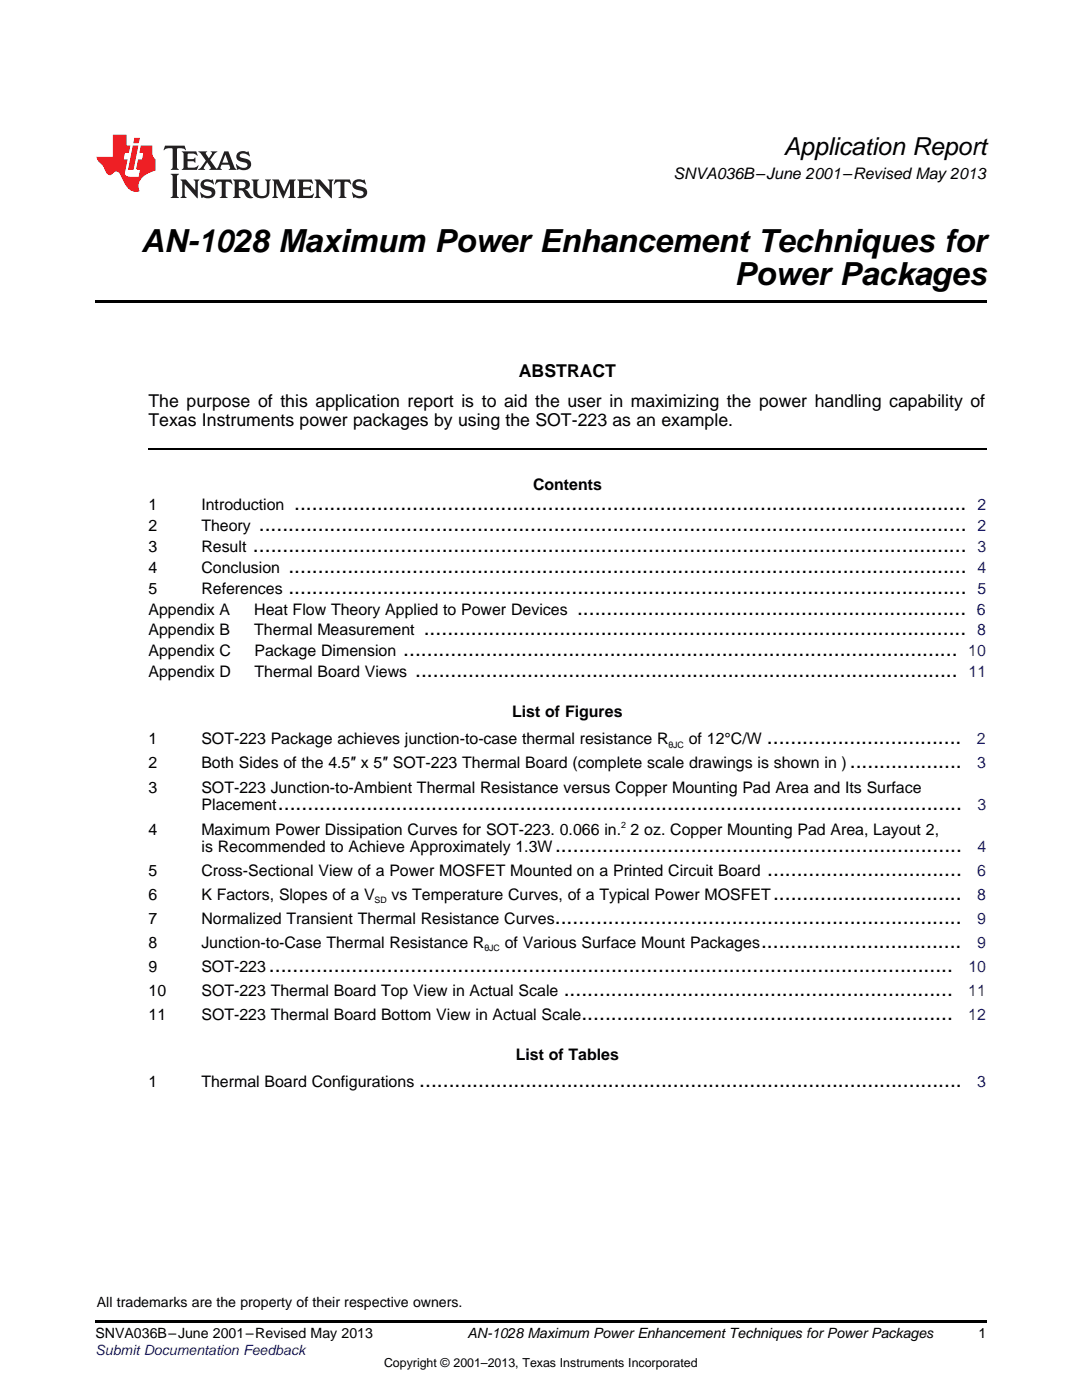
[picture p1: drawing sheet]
<svg xmlns="http://www.w3.org/2000/svg" width="216mm" height="279mm" viewBox="0 0 216 279" stroke-linecap="round" stroke-linejoin="round" font-family="sans-serif">
<defs><g id="words">
<g font-size="6.3">
<text x="28.2" y="50.2">AN-1028 Maximum Power Enhancement Techniques for</text>
<text x="146.6" y="56.9">Power Packages</text>
</g>
<text font-size="4.9" x="156.4" y="30.9">Application Report</text>
<g font-size="4.2">
<text x="58.7" y="101.8">..................................................................................................................</text>
<text x="51.6" y="106">........................................................................................................................</text>
<text x="50.5" y="110.2">.........................................................................................................................</text>
<text x="57.5" y="114.3">...................................................................................................................</text>
<text x="57.5" y="118.5">...................................................................................................................</text>
<text x="115.1" y="122.7">..................................................................</text>
<text x="80.5" y="131">..............................................................................................</text>
<text x="84.6" y="126.8">............................................................................................</text>
<text x="82.8" y="135.1">............................................................................................</text>
<text x="153" y="148.6">.................................</text>
<text x="169.6" y="153.4">...................</text>
<text x="55.5" y="161.7">....................................................................................................................</text>
<text x="110.8" y="170">.....................................................................</text>
<text x="153.1" y="174.8">.................................</text>
<text x="154.2" y="179.6">................................</text>
<text x="110.7" y="184.4">.....................................................................</text>
<text x="151.9" y="189.2">..................................</text>
<text x="53.7" y="194">....................................................................................................................</text>
<text x="112.5" y="198.8">..................................................................</text>
<text x="116" y="203.6">...............................................................</text>
<text x="83.7" y="217">............................................................................................</text>
</g>
<g font-size="3.5">
<text x="103.5" y="75.2">ABSTRACT</text>
<text x="29.6" y="81.2">The purpose of this application report is to aid the user in maximizing the power handling capability of</text>
<text x="29.6" y="85.1">Texas Instruments power packages by using the SOT-223 as an example.</text>
</g>
<g font-size="3.2">
<text x="134.4" y="35.7">SNVA036B–June 2001–Revised May 2013</text>
<text x="29.6" y="101.8">1</text>
<text x="40.2" y="101.8">Introduction</text>
<text x="106.4" y="97.8">Contents</text>
<text x="29.6" y="106">2</text>
<text x="40.2" y="106">Theory</text>
<text x="29.6" y="110.2">3</text>
<text x="40.2" y="110.2">Result</text>
<text x="29.6" y="114.3">4</text>
<text x="29.6" y="118.5">5</text>
<text x="40.2" y="114.3">Conclusion</text>
<text x="40.2" y="118.5">References</text>
<text x="29.6" y="122.7">Appendix A</text>
<text x="50.7" y="122.7">Heat Flow Theory Applied to Power Devices</text>
<text x="29.6" y="126.8">Appendix B</text>
<text x="29.6" y="131">Appendix C</text>
<text x="50.7" y="126.8">Thermal Measurement</text>
<text x="50.8" y="131">Package Dimension</text>
<text x="29.6" y="135.1">Appendix D</text>
<text x="50.8" y="135.1">Thermal Board Views</text>
<text x="102.2" y="143">List of Figures</text>
<text x="29.6" y="148.6">1</text>
<text x="40.2" y="148.6">SOT-223 Package achieves junction-to-case thermal resistance R</text>
<text x="137.4" y="148.6">of 12°C/W</text>
<text x="29.6" y="153.4">2</text>
<text x="40.2" y="153.4">Both Sides of the 4.5″ x 5″ SOT-223 Thermal Board (complete scale drawings is shown in )</text>
<text x="29.6" y="158.3">3</text>
<text x="40.2" y="158.3">SOT-223 Junction-to-Ambient Thermal Resistance versus Copper Mounting Pad Area and Its Surface</text>
<text x="40.2" y="161.7">Placement</text>
<text x="29.6" y="166.6">4</text>
<text x="40.2" y="166.6">Maximum Power Dissipation Curves for SOT-223. 0.066 in. 2 oz. Copper Mounting Pad Area, Layout 2,</text>
<text x="40.2" y="170">is Recommended to Achieve Approximately 1.3W</text>
<text x="29.6" y="174.8">5</text>
<text x="29.6" y="179.6">6</text>
<text x="40.2" y="174.8">Cross-Sectional View of a Power MOSFET Mounted on a Printed Circuit Board</text>
<text x="40.2" y="179.6">K Factors, Slopes of a V</text>
<text x="78.1" y="179.6">vs Temperature Curves, of a Typical Power MOSFET</text>
<text x="29.6" y="184.4">7</text>
<text x="40.2" y="184.4">Normalized Transient Thermal Resistance Curves</text>
<text x="29.6" y="189.2">8</text>
<text x="40.2" y="189.2">Junction-to-Case Thermal Resistance R</text>
<text x="100.7" y="189.2">of Various Surface Mount Packages</text>
<text x="29.6" y="194">9</text>
<text x="40.2" y="194">SOT-223</text>
<text x="29.6" y="198.8">10</text>
<text x="29.6" y="203.6">11</text>
<text x="40.2" y="198.8">SOT-223 Thermal Board Top View in Actual Scale</text>
<text x="40.2" y="203.6">SOT-223 Thermal Board Bottom View in Actual Scale</text>
<text x="102.9" y="211.5">List of Tables</text>
<text x="29.6" y="217">1</text>
<text x="40.2" y="217">Thermal Board Configurations</text>
</g>
<g font-size="3.2" fill="#00f">
<text x="195" y="101.8">2</text>
<text x="195" y="106">2</text>
<text x="195" y="110.2">3</text>
<text x="195" y="114.3">4</text>
<text x="195" y="118.5">5</text>
<text x="194.9" y="122.7">6</text>
<text x="193.2" y="131">10</text>
<text x="195" y="126.8">8</text>
<text x="193.3" y="135.1">11</text>
<text x="194.9" y="148.6">2</text>
<text x="195" y="153.4">3</text>
<text x="195.1" y="161.7">3</text>
<text x="195" y="170">4</text>
<text x="195" y="174.8">6</text>
<text x="195" y="179.6">8</text>
<text x="195" y="184.4">9</text>
<text x="195" y="189.2">9</text>
<text x="193.2" y="194">10</text>
<text x="193.2" y="198.8">11</text>
<text x="193.2" y="203.6">12</text>
<text x="195" y="217">3</text>
</g>
<g font-size="2.8">
<text x="19.3" y="260.9">All trademarks are the property of their respective owners.</text>
<text x="19" y="267.1">SNVA036B–June 2001–Revised May 2013</text>
<text x="93.3" y="267.1">AN-1028 Maximum Power Enhancement Techniques for Power Packages</text>
<text x="195.3" y="267">1</text>
</g>
<text font-size="2.8" fill="#00f" x="19" y="270.4">Submit Documentation Feedback</text>
<text font-size="2.5" x="76.6" y="272.7">Copyright © 2001–2013, Texas Instruments Incorporated</text>
<g font-size="1.8">
<text x="133.4" y="149.2">θJC</text>
<text x="123.9" y="165.3">2</text>
<text x="74.8" y="180.2">SD</text>
<text x="96.7" y="189.8">θJC</text>
</g>
</g></defs>
<path d="M19 60h177.8v.5h-177.8zM19 263.5h177.8v.6h-177.8z" fill="#000"/>
<path d="M29.6 89.6h167.2" fill="none" stroke="#000" stroke-width=".35"/>
<path d="M32.9 29.1l-.3 .9h.1a1.64 1.64 0 0 1 1.7-.3l.1 3.6-.4 .6h1.6l-.4-.6v-3.5v-.1l.4-.1a1.36 1.36 0 0 1 1.3 .4h.1l-.3-.9zM36.3 30.2l.3 .3v.3v2.5v.3l-.3 .3h3l.3-.9h-.1a1.87 1.87 0 0 1-2 .4l-.1-1.2h1.2l.4 .3v-1.1l-.4 .3-1.2 .1 .1-1.1 .2-.1a1.66 1.66 0 0 1 1.7 .5l.1-.1-.3-.8zM39.6 30.2l1.5 1.9-.9 1.2-.7 .6h1.4l-.3-.3 .7-1.2 .8 1.2-.3 .3h2.5l-.3-.3 .2-.7h1.5l.2 .6-.3 .4h1.6l-.4-.5-1.2-3.2h-.8l-1.2 2.9-.4 .6-1.3-1.8 .9-1.1 .6-.6h-1.4l.3 .3-.6 1.1-.6-1 .2-.4zM45 30.8l.6 1.7h-1.2zM47.4 30.6a1.04 1.04 0 0 0-.2 1.1 1.04 1.04 0 0 0 1 .6l1 .2a.5 .5 0 0 1 .2 .6 .5 .5 0 0 1-.5 .4 1.76 1.76 0 0 1-1.7-.8l-.1 .1 .3 1.1 .2-.1a2.54 2.54 0 0 0 2.2-.3 1.12 1.12 0 0 0 .2-1.2 1.12 1.12 0 0 0-1-.6l-1-.3a.4 .4 0 0 1-.2-.4 .4 .4 0 0 1 .4-.3 1.6 1.6 0 0 1 1.6 .5h.1l-.3-1-.3 .2-.2-.1a1.62 1.62 0 0 0-1.7 .3zM34.1 34.7l.3 .3 .1 .3v3.6l-.1 .3-.3 .3h1.6l-.3-.3-.1-.3v-3.6l.1-.3 .3-.3zM36 35.8l.4 .6v2.5l-.1 .3-.3 .3h1.2l-.3-.6v-2.1l2.6 2.8v-3.2l.3-.6h-1.2l.3 .4 .1 1.7-1.9-2.1zM40.3 36.2a1.04 1.04 0 0 0-.2 1.1 1.04 1.04 0 0 0 .9 .6l1 .3a.5 .5 0 0 1 .2 .5 .5 .5 0 0 1-.4 .4 1.76 1.76 0 0 1-1.8-.7h-.1l.3 1.1 .2-.1a2.55 2.55 0 0 0 2.3-.3 1.12 1.12 0 0 0 .2-1.2 1.12 1.12 0 0 0-1-.6l-1-.3a.41 .41 0 0 1-.2-.4 .41 .41 0 0 1 .4-.3 1.6 1.6 0 0 1 1.5 .5h.1l-.3-1-.2 .2-.2-.1a1.64 1.64 0 0 0-1.7 .3zM43.2 35.8l-.3 1h.1a.95 .95 0 0 1 1.2-.5v2.6v.3l-.4 .3h1.6l-.3-.3-.1-.3v-2.4l.3-.2a1.02 1.02 0 0 1 1 .5h.1l-.3-1zM46.5 35.8l.3 .4v.2v2.5v.3l-.3 .3h1.5l-.3-.3-.1-1.2a.9 .9 0 0 1 1.2 .8 1.07 1.07 0 0 0 1.7 .6 1.97 1.97 0 0 1-1.1-1.3l-.5-.3a.98 .98 0 0 0 1-1 .98 .98 0 0 0-1-.9zM47.7 36.3h.2a.81 .81 0 0 1 1.1 .6 .64 .64 0 0 1-.7 .7h-.7zM50.2 35.8l.3 .4 .1 .2v1.9a1.59 1.59 0 0 0 2.1 1.2 1.15 1.15 0 0 0 1.1-1.2v-2.1l.3-.4h-1.2l.3 .6v1.9a.97 .97 0 0 1-.7 .9 .97 .97 0 0 1-1.1-.6l-.1-2.2 .1-.2 .3-.4zM54.3 35.8l.3 .4 .1 .2v2.5l-.4 .6h1.2l-.4-.6v-2.3l1.4 3 1.4-3v2.3l-.4 .6h1.5l-.3-.3v-.3v-2.5v-.2l.3-.4h-1.3l-1 2.4-1.1-2.4zM59.3 35.8l.3 .4 .1 .2v2.5l-.1 .3-.3 .3h3l.4-.8-.1-.1a1.88 1.88 0 0 1-2.1 .4v-1.2h1.2l.3 .3v-1l-.3 .2-1.2 .1v-1l.3-.1a1.66 1.66 0 0 1 1.6 .4h.1l-.3-.9zM62.8 35.8l.3 .6v2.5v.3l-.3 .3h1.2l-.4-.6v-2.1l2.6 2.8v-3.2l.3-.6h-1.1l.3 .4v1.7l-1.8-2.1zM66.9 35.8l-.3 1h.1a.95 .95 0 0 1 1.2-.5v2.6v.3l-.4 .3h1.6l-.3-.3-.1-.3v-2.4l.3-.2a1.02 1.02 0 0 1 1 .5h.1l-.3-1zM70.6 36.2a1.04 1.04 0 0 0-.2 1.1 1.04 1.04 0 0 0 .9 .6l1 .3a.5 .5 0 0 1 .2 .5 .5 .5 0 0 1-.4 .4 1.75 1.75 0 0 1-1.8-.7h-.1l.3 1.1 .2-.1a2.56 2.56 0 0 0 2.3-.3 1.12 1.12 0 0 0 .2-1.2 1.12 1.12 0 0 0-1-.6l-1-.3a.4 .4 0 0 1-.2-.4 .4 .4 0 0 1 .4-.3 1.6 1.6 0 0 1 1.5 .5h.1l-.3-1-.2 .2-.2-.1a1.64 1.64 0 0 0-1.7 .3z" fill="#231f20"/>
<path d="M22.5 26.9v4.4h-3.2a2.57 2.57 0 0 0 1.2 1.7l.4 .8a1.22 1.22 0 0 0 1.3 1.1l.2-.2a.9 .9 0 0 1 1-.5 .9 .9 0 0 1 .7 .9l.5 1.1a2.58 2.58 0 0 0 3.3 1.9 2.35 2.35 0 0 1 .9-3.1l1.1-.6 1.1-.3v-2.3a1.45 1.45 0 0 1-.6-1.3v-1.5h-2.3l-.3 1.5h.8l-.2 1.3h-.9l-.3 1.6 .1 .4 .7 .1-.3 1.4h-1.1a1.52 1.52 0 0 1-1.7-.6l.6-2.9h-.8l.2-1.3h.8l.3-1.5h-.7v-2.1zM26.5 29l-1 4.9h1.2l.9-4.9zM26.8 27.5l-.2 1.1h1.1l.2-1.1z" fill="#ee1d23"/>
<use href="#words"/>
</svg>
